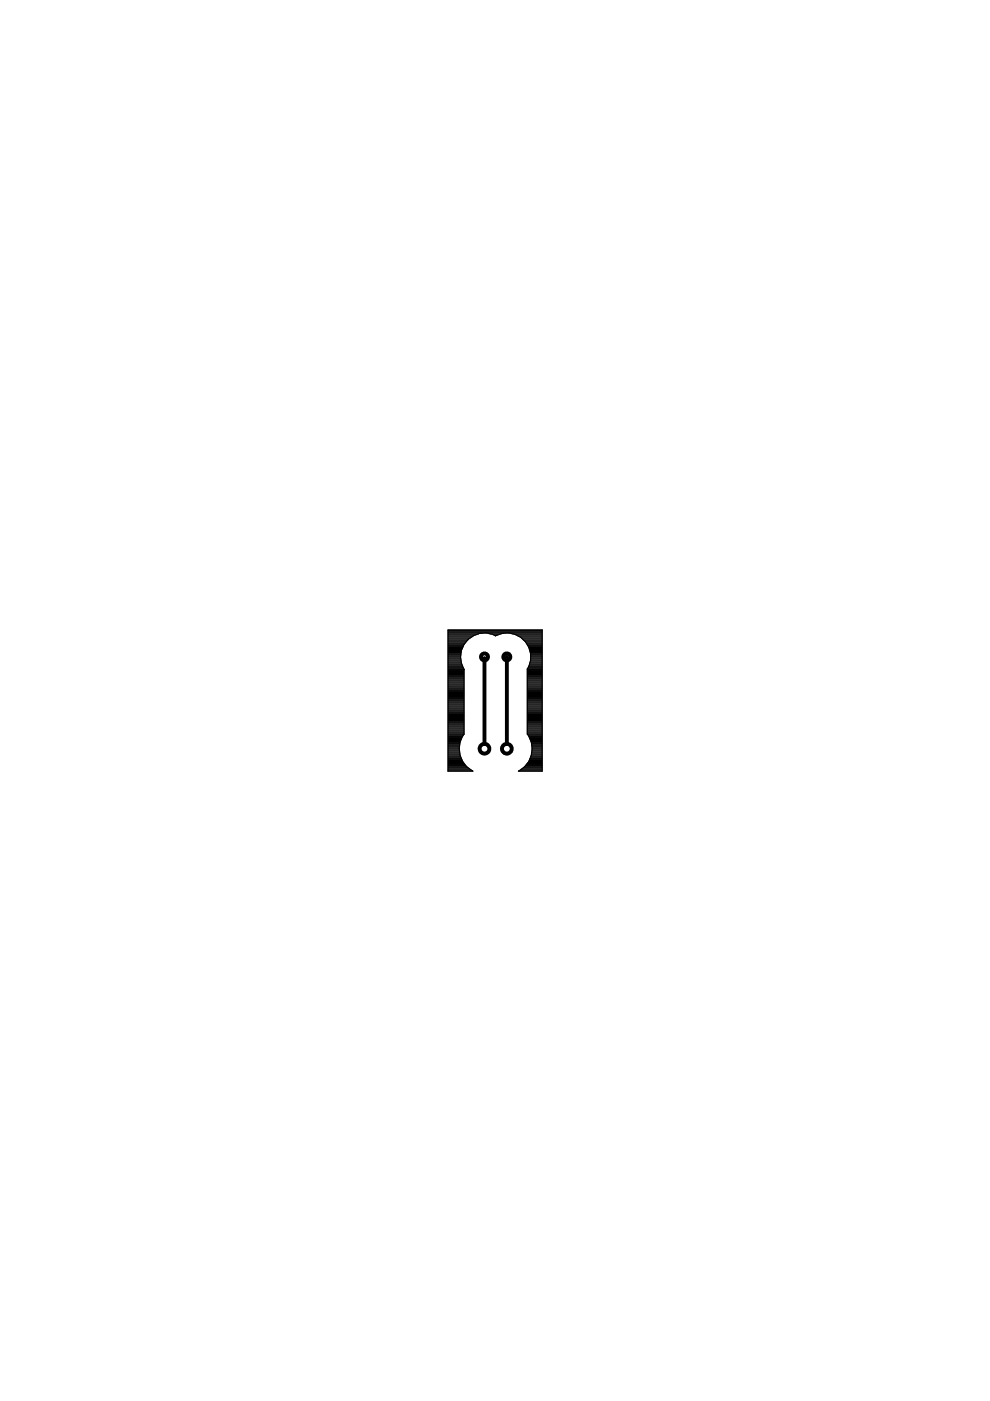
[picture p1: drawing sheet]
<svg xmlns="http://www.w3.org/2000/svg" width="210mm" height="297mm" viewBox="0 0 210 297" stroke-linecap="round" stroke-linejoin="round" font-family="sans-serif">
<g fill="none" stroke="#000" stroke-width=".83">
<path d="M102.7 139.5v18.3M107.5 139.3v18.5"/>
<circle cx="102.7" cy="139.3" r=".74"/>
<circle cx="107.5" cy="139.3" r=".74"/>
<circle cx="102.7" cy="158.8" r="1.04"/>
<circle cx="107.5" cy="158.8" r="1.04"/>
</g>
<g fill="none" stroke="#000" stroke-width=".25">
<path d="M95 139.9h2.7M95 139.7h2.7M95 139.5h2.7M95 139.3h2.6M95 139h2.7M95 138.8h2.7M95 138.6h2.7M95 138.4h2.8M95 138.2h2.8M95 137.9h2.8M95 137.7h2.9M95 137.5h3"/>
<path d="M95 137.3h3.1M95 137h3.2M95 136.8h3.3M95 136.6h3.4M95 136.4h3.6M95 136.1h3.8M95 135.9h4M95 135.7h4.1M95 135.5h4.4M95 135.3h4.7M95 135h5M95 134.8h5.3"/>
<path d="M95 134.6h5.8M95 134.4h6.5M95 134.2h20M95 133.9h20M95 133.7h20M97.8 137.9a5.1 5.1 0 0 1 7.3-3.1 5 5 0 0 1 6.1 1 5 5 0 0 1 .6 6v13.9a5.1 5.1 0 0 1 .8 4.4M97.8 137.9l-.2 1.4 .2 1.4 .6 1.2M103.9 134.4h2.3M104.6 134.6h1M108.6 134.4h6.4M109.4 134.6h5.6M109.8 134.8h5.2"/>
<path d="M110.2 135h4.8M110.6 135.3h4.4M110.8 135.5h4.2M111 135.7h4M111.3 135.9h3.7M111.5 136.1h3.5M111.6 136.4h3.4M111.7 136.6h3.3M111.9 136.8h3.1M112 137h3M112.1 137.3h2.9M112.2 137.5h2.8"/>
<path d="M112.2 137.7h2.8M112.3 137.9h2.7M112.4 138.2h2.6M112.4 138.4h2.6M112.5 139.9h2.5M112.5 139.7h2.5M112.5 139.5h2.5M112.5 139.3h2.5M112.5 139h2.5M112.5 138.8h2.5M112.5 138.6h2.5M95 159.9h2.5"/>
<path d="M95 159.7h2.5M95 159.4h2.5M95 159.2h2.4M95 159h2.4M95 158.8h2.4M95 158.6h2.4M95 158.3h2.4M95 158.1h2.5M95 157.9h2.5M95 157.7h2.5M95 157.5h2.5M95 157.2h2.6"/>
<path d="M95 157h2.7M95 156.8h2.8M95 156.6h2.9M95 156.3h3M95 156.1h3.1M95 155.9h3.2M95 155.7h3.4M95 155.4h3.4M95 155.2h3.4M95 155h3.4M95 154.8h3.4M95 154.6h3.4"/>
<path d="M95 154.3h3.4M95 154.1h3.4M95 153.9h3.4M95 153.7h3.4M95 153.5h3.4M95 153.2h3.4M95 153h3.4M95 152.8h3.4M95 152.6h3.4M95 152.4h3.4M95 152.1h3.4M95 151.9h3.4"/>
<path d="M95 151.7h3.4M95 151.5h3.4M95 151.2h3.4M95 151h3.4M95 150.8h3.4M95 150.6h3.4M95 150.3h3.4M95 150.1h3.4M95 149.9h3.4M95 149.7h3.4M95 149.5h3.4M95 149.2h3.4"/>
<path d="M95 149h3.4M95 148.8h3.4M95 148.6h3.4M95 148.4h3.4M95 148.1h3.4M95 147.9h3.4M95 147.7h3.4M95 147.5h3.4M95 147.2h3.4M95 147h3.4M95 146.8h3.4M95 146.6h3.4"/>
<path d="M95 146.4h3.4M95 146.1h3.4M95 145.9h3.4M95 145.7h3.4M95 145.5h3.4M95 145.2h3.4M95 145h3.4M95 144.8h3.4M95 144.6h3.4M95 144.4h3.4M95 144.1h3.4M95 143.9h3.4"/>
<path d="M95 143.7h3.4M95 143.5h3.4M95 143.3h3.4M95 143h3.4M95 142.8h3.4M95 142.6h3.4M95 142.4h3.4M95 142.1h3.4M95 141.9h3.4M95 141.7h3.3M95 141.5h3.2M95 141.3h3.1"/>
<path d="M95 141h3M95 140.8h2.9M95 140.6h2.8M95 140.4h2.8M95 140.1h2.8M97.4 158.7l.1 1.4M98.4 141.9h.1M98.4 141.9v13.8M98.4 155.7l-.9 1.7-.1 1.3M111.8 155.4h3.2M111.8 155.2h3.2M111.8 155h3.2"/>
<path d="M111.8 154.8h3.2M111.8 154.6h3.2M111.8 154.3h3.2M111.8 154.1h3.2M111.8 153.9h3.2M111.8 153.7h3.2M111.8 153.5h3.2M111.8 153.2h3.2M111.8 153h3.2M111.8 152.8h3.2M111.8 152.6h3.2M111.8 152.4h3.2"/>
<path d="M111.8 152.1h3.2M111.8 151.9h3.2M111.8 151.7h3.2M111.8 151.5h3.2M111.8 151.2h3.2M111.8 151h3.2M111.8 150.8h3.2M111.8 150.6h3.2M111.8 150.3h3.2M111.8 150.1h3.2M111.8 149.9h3.2M111.8 149.7h3.2"/>
<path d="M111.8 149.5h3.2M111.8 149.2h3.2M111.8 149h3.2M111.8 148.8h3.2M111.8 148.6h3.2M111.8 148.4h3.2M111.8 148.1h3.2M111.8 147.9h3.2M111.8 147.7h3.2M111.8 147.5h3.2M111.8 147.2h3.2M111.8 147h3.2"/>
<path d="M111.8 146.8h3.2M111.8 146.6h3.2M111.8 146.4h3.2M111.8 146.1h3.2M111.8 145.9h3.2M111.8 145.7h3.2M111.8 145.5h3.2M111.8 145.2h3.2M111.8 145h3.2M111.8 144.8h3.2M111.8 144.6h3.2M111.8 144.4h3.2"/>
<path d="M111.8 144.1h3.2M111.8 143.9h3.2M111.8 143.7h3.2M111.8 143.5h3.2M111.8 143.3h3.2M111.8 143h3.2M111.8 142.8h3.2M111.8 142.6h3.2M111.8 142.4h3.2M111.8 142.1h3.2M111.8 141.9h3.2M111.8 155.7h3.2"/>
<path d="M111.9 141.7h3.1M112 155.9h3M112 141.5h3M112.1 156.1h2.9M112.1 141.3h2.9M112.2 141h2.8M112.2 156.3h2.8M112.3 140.8h2.7M112.3 156.6h2.7M112.3 140.6h2.7M112.4 140.4h2.6M112.4 156.8h2.6"/>
<path d="M112.5 140.1h2.5M112.5 157h2.5M112.6 157.2h2.4M112.7 159.9h2.3M112.7 157.5h2.3M112.7 157.7h2.3M112.7 159.7h2.3M112.7 157.9h2.3M112.7 159.4h2.3M112.8 158.1h2.2M112.8 159.2h2.2M112.8 158.3h2.2"/>
<path d="M112.8 159h2.2M112.8 158.6h2.2M112.8 158.8h2.2M95 163.2h4.8M95 163h4.5M95 162.8h4.2M95 162.6h4M95 162.3h3.8M95 162.1h3.6M95 161.9h3.4M95 161.7h3.3M95 161.4h3.1"/>
<path d="M95 161.2h3M95 161h2.9M95 160.8h2.8M95 160.5h2.7M95 160.3h2.6M95 160.1h2.5M97.5 160.1l.6 1.3M98.1 161.4l.8 1.1 1.4 1h-5.3v-30h20v30h-5.1l1.4-1 .8-1.1M110.4 163.2h4.6M110.7 163h4.3M111 162.8h4M111.3 162.6h3.7"/>
<path d="M111.4 162.3h3.6M111.6 162.1h3.4M111.8 161.9h3.2M111.9 161.7h3.1M112.1 161.4h2.9M112.2 161.2h2.8M112.3 161h2.7M112.4 160.8h2.6M112.5 160.5h2.5M112.6 160.3h2.4M112.6 160.1l-.5 1.3M112.6 160.1h2.4"/>
</g>
</svg>
